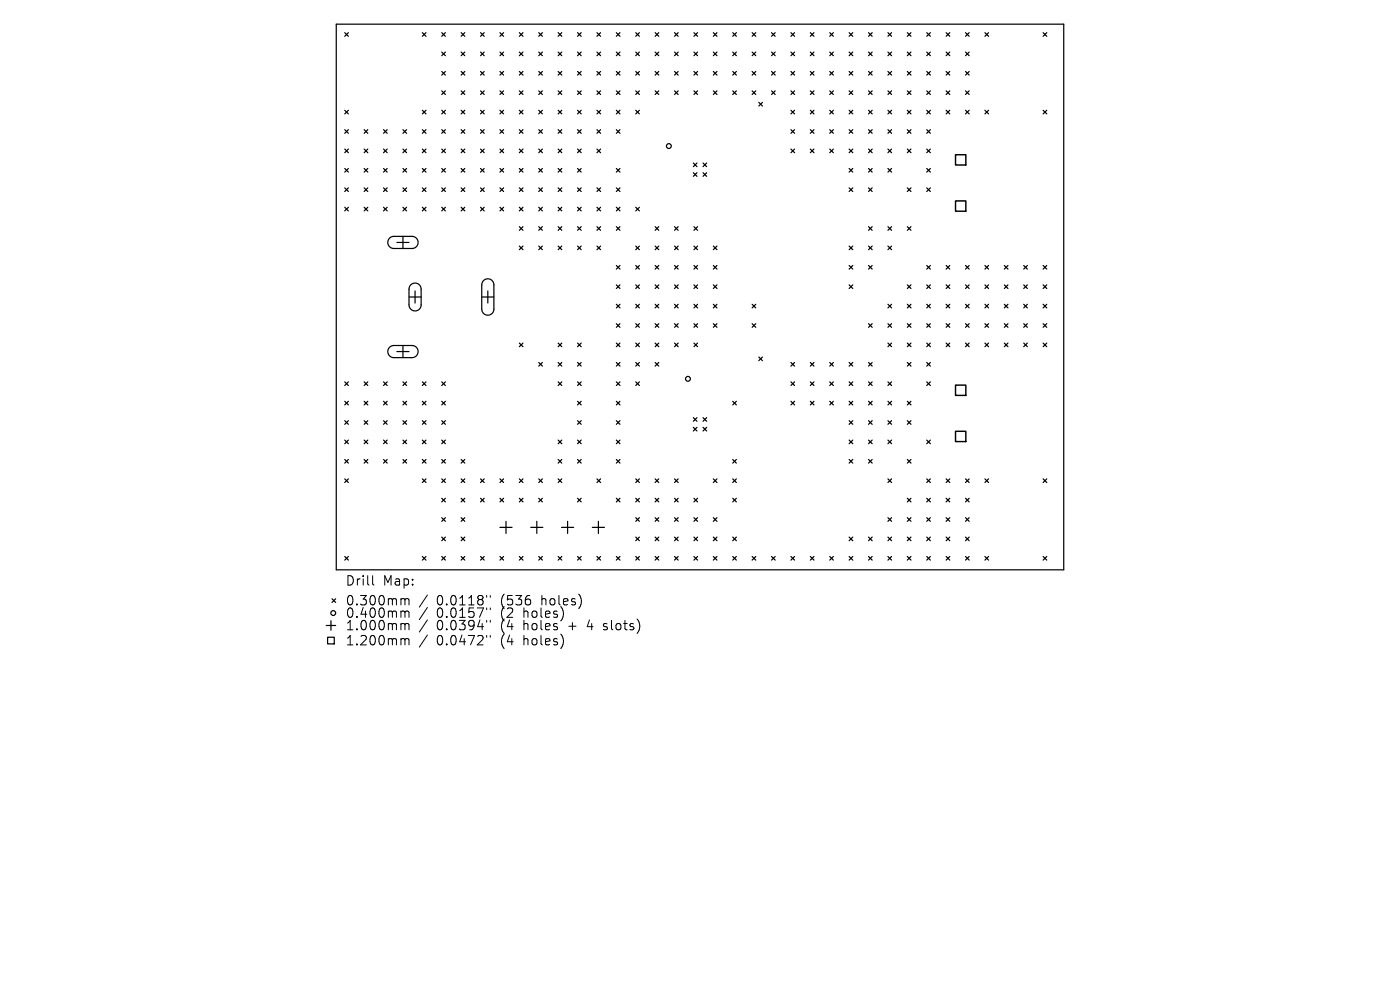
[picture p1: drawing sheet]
<svg xmlns="http://www.w3.org/2000/svg" width="297mm" height="210mm" viewBox="0 0 297 210" stroke-linecap="round" stroke-linejoin="round" font-family="sans-serif">
<defs><g id="words">
<g font-size="2.8">
<text x="73.2" y="124.5">Drill</text>
<text x="81.2" y="124.5">Map:</text>
<text x="73.2" y="128.7">0.300mm</text>
<text x="73.2" y="131.3">0.400mm</text>
<text x="92.7" y="128.7">0.0118&quot;</text>
<text x="92.7" y="131.3">0.0157&quot;</text>
<text x="106.4" y="128.7">(536</text>
<text x="106.4" y="131.3">(2</text>
<text x="111.3" y="131.3">holes)</text>
<text x="115.2" y="128.7">holes)</text>
<text x="73.2" y="134">1.000mm</text>
<text x="73.2" y="137.2">1.200mm</text>
<text x="92.7" y="134">0.0394&quot;</text>
<text x="92.7" y="137.2">0.0472&quot;</text>
<text x="106.4" y="134">(4</text>
<text x="106.4" y="137.2">(4</text>
<text x="111.3" y="134">holes</text>
<text x="111.3" y="137.2">holes)</text>
<text x="121.1" y="134">+</text>
<text x="125.3" y="134">4</text>
<text x="128.9" y="134">slots)</text>
</g>
</g></defs>
<g fill="none" stroke="#000" stroke-width=".26">
<path d="M71.3 5.1h154.4v115.8h-154.4zM73.1 6.9l.8 .8M73.9 6.9l-.8 .8M89.6 6.9l.8 .8M90.4 6.9l-.8 .8M93.7 11l.8 .8M93.7 6.9l.8 .8M93.7 15.2l.8 .7M93.7 19.3l.8 .7M94.5 6.9l-.8 .8M94.5 11l-.8 .8M94.5 15.2l-.8 .7"/>
<path d="M94.5 19.3l-.8 .7M97.8 15.2l.8 .7M97.8 11l.8 .8M97.8 19.3l.8 .7M97.8 6.9l.8 .8M98.6 6.9l-.8 .8M98.6 11l-.8 .8M98.6 15.2l-.8 .7M98.6 19.3l-.8 .7M101.9 19.3l.8 .7M101.9 15.2l.8 .7M101.9 11l.8 .8"/>
<path d="M101.9 6.9l.8 .8M102.7 6.9l-.8 .8M102.7 11l-.8 .8M102.7 15.2l-.8 .7M102.7 19.3l-.8 .7M106.1 19.3l.7 .7M106.1 15.2l.7 .7M106.1 11l.7 .8M106.1 6.9l.7 .8M106.8 6.9l-.7 .8M106.8 11l-.7 .8M106.8 15.2l-.7 .7"/>
<path d="M106.8 19.3l-.7 .7M110.2 19.3l.7 .7M110.2 6.9l.7 .8M110.2 11l.7 .8M110.2 15.2l.7 .7M110.9 6.9l-.7 .8M110.9 11l-.7 .8M110.9 19.3l-.7 .7M110.9 15.2l-.7 .7M114.3 11l.8 .8M114.3 15.2l.8 .7M114.3 19.3l.8 .7"/>
<path d="M114.3 6.9l.8 .8M115.1 6.9l-.8 .8M115.1 15.2l-.8 .7M115.1 19.3l-.8 .7M115.1 11l-.8 .8M118.4 15.2l.8 .7M118.4 19.3l.8 .7M118.4 11l.8 .8M118.4 6.9l.8 .8M119.2 11l-.8 .8M119.2 15.2l-.8 .7M119.2 19.3l-.8 .7"/>
<path d="M119.2 6.9l-.8 .8M122.5 19.3l.8 .7M122.5 15.2l.8 .7M122.5 11l.8 .8M122.5 6.9l.8 .8M123.3 11l-.8 .8M123.3 15.2l-.8 .7M123.3 19.3l-.8 .7M123.3 6.9l-.8 .8M126.6 19.3l.8 .7M126.6 15.2l.8 .7M126.6 11l.8 .8"/>
<path d="M126.6 6.9l.8 .8M127.4 6.9l-.8 .8M127.4 11l-.8 .8M127.4 15.2l-.8 .7M127.4 19.3l-.8 .7M130.8 6.9l.7 .8M130.8 11l.7 .8M130.8 15.2l.7 .7M130.8 19.3l.7 .7M131.5 6.9l-.7 .8M131.5 11l-.7 .8M131.5 15.2l-.7 .7"/>
<path d="M131.5 19.3l-.7 .7M134.9 11l.7 .8M134.9 15.2l.7 .7M134.9 19.3l.7 .7M134.9 6.9l.7 .8M135.6 6.9l-.7 .8M135.6 11l-.7 .8M135.6 15.2l-.7 .7M135.6 19.3l-.7 .7M139 15.2l.8 .7M139 19.3l.8 .7M139 11l.8 .8"/>
<path d="M139 6.9l.8 .8M139.8 6.9l-.8 .8M139.8 11l-.8 .8M139.8 15.2l-.8 .7M139.8 19.3l-.8 .7M143.1 19.3l.8 .7M143.1 15.2l.8 .7M143.1 11l.8 .8M143.1 6.9l.8 .8M143.9 19.3l-.8 .7M143.9 6.9l-.8 .8M143.9 11l-.8 .8"/>
<path d="M143.9 15.2l-.8 .7M147.2 19.3l.8 .7M147.2 15.2l.8 .7M147.2 11l.8 .8M147.2 6.9l.8 .8M148 19.3l-.8 .7M148 6.9l-.8 .8M148 11l-.8 .8M148 15.2l-.8 .7M151.3 11l.8 .8M151.3 6.9l.8 .8M151.3 15.2l.8 .7"/>
<path d="M151.3 19.3l.8 .7M152.1 15.2l-.8 .7M152.1 19.3l-.8 .7M152.1 6.9l-.8 .8M152.1 11l-.8 .8M155.4 15.2l.8 .7M155.4 11l.8 .8M155.4 19.3l.8 .7M155.4 6.9l.8 .8M156.2 11l-.8 .8M156.2 15.2l-.8 .7M156.2 19.3l-.8 .7"/>
<path d="M156.2 6.9l-.8 .8M159.6 19.3l.7 .7M159.6 15.2l.7 .7M159.6 11l.7 .8M159.6 6.9l.7 .8M160.3 6.9l-.7 .8M160.3 11l-.7 .8M160.3 15.2l-.7 .7M160.3 19.3l-.7 .7M163.7 19.3l.7 .7M163.7 15.2l.7 .7M163.7 11l.7 .8"/>
<path d="M163.7 6.9l.7 .8M164.4 6.9l-.7 .8M164.4 11l-.7 .8M164.4 15.2l-.7 .7M164.4 19.3l-.7 .7M167.8 19.3l.8 .7M167.8 15.2l.8 .7M167.8 6.9l.8 .8M167.8 11l.8 .8M168.6 6.9l-.8 .8M168.6 11l-.8 .8M168.6 15.2l-.8 .7"/>
<path d="M168.6 19.3l-.8 .7M171.9 11l.8 .8M171.9 15.2l.8 .7M171.9 6.9l.8 .8M171.9 19.3l.8 .7M172.7 6.9l-.8 .8M172.7 11l-.8 .8M172.7 15.2l-.8 .7M172.7 19.3l-.8 .7M176 15.2l.8 .7M176 19.3l.8 .7M176 11l.8 .8"/>
<path d="M176 6.9l.8 .8M176.8 6.9l-.8 .8M176.8 11l-.8 .8M176.8 15.2l-.8 .7M176.8 19.3l-.8 .7M180.1 19.3l.8 .7M180.1 15.2l.8 .7M180.1 11l.8 .8M180.1 6.9l.8 .8M180.9 19.3l-.8 .7M180.9 6.9l-.8 .8M180.9 11l-.8 .8"/>
<path d="M180.9 15.2l-.8 .7M184.3 19.3l.7 .7M184.3 15.2l.7 .7M184.3 11l.7 .8M184.3 6.9l.7 .8M185 15.2l-.7 .7M185 19.3l-.7 .7M185 6.9l-.7 .8M185 11l-.7 .8M188.4 19.3l.7 .7M188.4 15.2l.7 .7M188.4 6.9l.7 .8"/>
<path d="M188.4 11l.7 .8M189.1 19.3l-.7 .7M189.1 11l-.7 .8M189.1 15.2l-.7 .7M189.1 6.9l-.7 .8M192.5 11l.8 .8M192.5 15.2l.8 .7M192.5 6.9l.8 .8M192.5 19.3l.8 .7M193.3 15.2l-.8 .7M193.3 6.9l-.8 .8M193.3 11l-.8 .8"/>
<path d="M193.3 19.3l-.8 .7M196.6 15.2l.8 .7M196.6 19.3l.8 .7M196.6 11l.8 .8M196.6 6.9l.8 .8M197.4 11l-.8 .8M197.4 6.9l-.8 .8M197.4 15.2l-.8 .7M197.4 19.3l-.8 .7M200.7 19.3l.8 .7M200.7 15.2l.8 .7M200.7 11l.8 .8"/>
<path d="M200.7 6.9l.8 .8M201.5 6.9l-.8 .8M201.5 11l-.8 .8M201.5 15.2l-.8 .7M201.5 19.3l-.8 .7M204.8 19.3l.8 .7M204.8 15.2l.8 .7M204.8 11l.8 .8M204.8 6.9l.8 .8M205.6 6.9l-.8 .8M205.6 11l-.8 .8M205.6 15.2l-.8 .7"/>
<path d="M205.6 19.3l-.8 .7M208.9 6.9l.8 .8M209.7 6.9l-.8 .8M221.3 6.9l.8 .8M222.1 6.9l-.8 .8M73.1 23.4l.8 .8M73.1 27.5l.8 .8M73.1 31.6l.8 .8M73.1 35.7l.8 .8M73.1 39.9l.8 .7M73.9 23.4l-.8 .8M73.9 27.5l-.8 .8"/>
<path d="M73.9 31.6l-.8 .8M73.9 35.7l-.8 .8M73.9 39.9l-.8 .7M77.3 27.5l.7 .8M77.3 31.6l.7 .8M77.3 35.7l.7 .8M77.3 39.9l.7 .7M78 27.5l-.7 .8M78 31.6l-.7 .8M78 35.7l-.7 .8M78 39.9l-.7 .7M81.4 31.6l.7 .8"/>
<path d="M81.4 35.7l.7 .8M81.4 39.9l.7 .7M81.4 27.5l.7 .8M82.1 27.5l-.7 .8M82.1 31.6l-.7 .8M82.1 35.7l-.7 .8M82.1 39.9l-.7 .7M85.5 35.7l.8 .8M85.5 39.9l.8 .7M85.5 31.6l.8 .8M85.5 27.5l.8 .8M86.3 27.5l-.8 .8"/>
<path d="M86.3 31.6l-.8 .8M86.3 35.7l-.8 .8M86.3 39.9l-.8 .7M89.6 23.4l.8 .8M89.6 39.9l.8 .7M89.6 35.7l.8 .8M89.6 31.6l.8 .8M89.6 27.5l.8 .8M90.4 23.4l-.8 .8M90.4 27.5l-.8 .8M90.4 31.6l-.8 .8M90.4 35.7l-.8 .8"/>
<path d="M90.4 39.9l-.8 .7M93.7 39.9l.8 .7M93.7 35.7l.8 .8M93.7 23.4l.8 .8M93.7 27.5l.8 .8M93.7 31.6l.8 .8M94.5 23.4l-.8 .8M94.5 27.5l-.8 .8M94.5 31.6l-.8 .8M94.5 35.7l-.8 .8M94.5 39.9l-.8 .7M97.8 23.4l.8 .8"/>
<path d="M97.8 27.5l.8 .8M97.8 31.6l.8 .8M97.8 35.7l.8 .8M97.8 39.9l.8 .7M98.6 23.4l-.8 .8M98.6 31.6l-.8 .8M98.6 35.7l-.8 .8M98.6 39.9l-.8 .7M98.6 27.5l-.8 .8M101.9 23.4l.8 .8M101.9 27.5l.8 .8M101.9 31.6l.8 .8"/>
<path d="M101.9 35.7l.8 .8M101.9 39.9l.8 .7M102.7 27.5l-.8 .8M102.7 31.6l-.8 .8M102.7 35.7l-.8 .8M102.7 23.4l-.8 .8M102.7 39.9l-.8 .7M106.1 23.4l.7 .8M106.1 27.5l.7 .8M106.1 31.6l.7 .8M106.1 35.7l.7 .8M106.1 39.9l.7 .7"/>
<path d="M106.8 23.4l-.7 .8M106.8 27.5l-.7 .8M106.8 31.6l-.7 .8M106.8 35.7l-.7 .8M106.8 39.9l-.7 .7M110.2 27.5l.7 .8M110.2 23.4l.7 .8M110.2 31.6l.7 .8M110.2 35.7l.7 .8M110.2 39.9l.7 .7M110.9 23.4l-.7 .8M110.9 27.5l-.7 .8"/>
<path d="M110.9 31.6l-.7 .8M110.9 35.7l-.7 .8M110.9 39.9l-.7 .7M114.3 35.7l.8 .8M114.3 39.9l.8 .7M114.3 23.4l.8 .8M114.3 27.5l.8 .8M114.3 31.6l.8 .8M115.1 23.4l-.8 .8M115.1 27.5l-.8 .8M115.1 31.6l-.8 .8M115.1 35.7l-.8 .8"/>
<path d="M115.1 39.9l-.8 .7M118.4 23.4l.8 .8M118.4 27.5l.8 .8M118.4 31.6l.8 .8M118.4 35.7l.8 .8M118.4 39.9l.8 .7M119.2 39.9l-.8 .7M119.2 23.4l-.8 .8M119.2 27.5l-.8 .8M119.2 31.6l-.8 .8M119.2 35.7l-.8 .8M122.5 23.4l.8 .8"/>
<path d="M122.5 27.5l.8 .8M122.5 31.6l.8 .8M122.5 35.7l.8 .8M122.5 39.9l.8 .7M123.3 39.9l-.8 .7M123.3 23.4l-.8 .8M123.3 27.5l-.8 .8M123.3 31.6l-.8 .8M123.3 35.7l-.8 .8M126.6 23.4l.8 .8M126.6 27.5l.8 .8M126.6 31.6l.8 .8"/>
<path d="M126.6 39.9l.8 .7M127.4 39.9l-.8 .7M127.4 23.4l-.8 .8M127.4 27.5l-.8 .8M127.4 31.6l-.8 .8M130.8 27.5l.7 .8M130.8 35.7l.7 .8M130.8 23.4l.7 .8M130.8 39.9l.7 .7M131.5 35.7l-.7 .8M131.5 39.9l-.7 .7M131.5 23.4l-.7 .8"/>
<path d="M131.5 27.5l-.7 .8M134.9 23.4l.7 .8M135.6 23.4l-.7 .8M147.1 34.6l.8 .8M147.1 36.6l.8 .8M147.9 34.6l-.8 .8M147.9 36.6l-.8 .8M149.1 36.6l.8 .8M149.1 34.6l.8 .8M149.9 34.6l-.8 .8M149.9 36.6l-.8 .8M161 21.7l.7 .8"/>
<path d="M161.7 21.7l-.7 .8M167.8 27.5l.8 .8M167.8 23.4l.8 .8M167.8 31.6l.8 .8M168.6 27.5l-.8 .8M168.6 31.6l-.8 .8M168.6 23.4l-.8 .8M171.9 31.6l.8 .8M171.9 27.5l.8 .8M171.9 23.4l.8 .8M172.7 27.5l-.8 .8M172.7 31.6l-.8 .8"/>
<path d="M172.7 23.4l-.8 .8M176 23.4l.8 .8M176 27.5l.8 .8M176 31.6l.8 .8M176.8 31.6l-.8 .8M176.8 23.4l-.8 .8M176.8 27.5l-.8 .8M180.1 23.4l.8 .8M180.1 27.5l.8 .8M180.1 31.6l.8 .8M180.1 35.7l.8 .8M180.1 39.9l.8 .7"/>
<path d="M180.9 27.5l-.8 .8M180.9 23.4l-.8 .8M180.9 31.6l-.8 .8M180.9 35.7l-.8 .8M180.9 39.9l-.8 .7M184.3 23.4l.7 .8M184.3 27.5l.7 .8M184.3 31.6l.7 .8M184.3 35.7l.7 .8M184.3 39.9l.7 .7M185 23.4l-.7 .8M185 27.5l-.7 .8"/>
<path d="M185 31.6l-.7 .8M185 35.7l-.7 .8M185 39.9l-.7 .7M188.4 27.5l.7 .8M188.4 31.6l.7 .8M188.4 23.4l.7 .8M188.4 35.7l.7 .8M189.1 23.4l-.7 .8M189.1 27.5l-.7 .8M189.1 31.6l-.7 .8M189.1 35.7l-.7 .8M192.5 31.6l.8 .8"/>
<path d="M192.5 39.9l.8 .7M192.5 23.4l.8 .8M192.5 27.5l.8 .8M193.3 39.9l-.8 .7M193.3 23.4l-.8 .8M193.3 27.5l-.8 .8M193.3 31.6l-.8 .8M196.6 23.4l.8 .8M196.6 27.5l.8 .8M196.6 31.6l.8 .8M196.6 35.7l.8 .8M196.6 39.9l.8 .7"/>
<path d="M197.4 35.7l-.8 .8M197.4 39.9l-.8 .7M197.4 23.4l-.8 .8M197.4 27.5l-.8 .8M197.4 31.6l-.8 .8M200.7 23.4l.8 .8M201.5 23.4l-.8 .8M204.8 23.4l.8 .8M205.6 23.4l-.8 .8M208.9 23.4l.8 .8M209.7 23.4l-.8 .8M221.3 23.4l.8 .8"/>
<path d="M222.1 23.4l-.8 .8M73.1 44l.8 .7M73.9 44l-.8 .7M77.3 44l.7 .7M78 44l-.7 .7M81.4 44l.7 .7M82.1 44l-.7 .7M82.6 50.5l.8-.4h4a1.29 1.29 0 0 1 1.3 1.3 1.29 1.29 0 0 1-1.3 1.3h-3.8a1.29 1.29 0 0 1-1.2-.8 1.29 1.29 0 0 1 .2-1.4zM84.2 51.4h2.6M85.5 44l.8 .7M85.5 50.1v2.6M86.3 44l-.8 .7"/>
<path d="M89.6 44l.8 .7M90.4 44l-.8 .7M93.7 44l.8 .7M94.5 44l-.8 .7M97.8 44l.8 .7M98.6 44l-.8 .7M101.9 44l.8 .7M102.6 59.5a1.29 1.29 0 0 1 1.4-.3 1.29 1.29 0 0 1 .8 1.2v5.2a1.29 1.29 0 0 1-1.3 1.3 1.29 1.29 0 0 1-1.3-1.3v-5.3zM102.7 44l-.8 .7M106.1 44l.7 .7M106.8 44l-.7 .7M110.2 44l.7 .7"/>
<path d="M110.2 48.1l.7 .8M110.2 52.2l.7 .8M110.9 48.1l-.7 .8M110.9 52.2l-.7 .8M110.9 44l-.7 .7M114.3 44l.8 .7M114.3 48.1l.8 .8M114.3 52.2l.8 .8M115.1 44l-.8 .7M115.1 48.1l-.8 .8M115.1 52.2l-.8 .8M118.4 52.2l.8 .8"/>
<path d="M118.4 44l.8 .7M118.4 48.1l.8 .8M119.2 44l-.8 .7M119.2 48.1l-.8 .8M119.2 52.2l-.8 .8M122.5 44l.8 .7M122.5 48.1l.8 .8M122.5 52.2l.8 .8M123.3 44l-.8 .7M123.3 48.1l-.8 .8M123.3 52.2l-.8 .8M126.6 44l.8 .7"/>
<path d="M126.6 48.1l.8 .8M126.6 52.2l.8 .8M127.4 44l-.8 .7M127.4 48.1l-.8 .8M127.4 52.2l-.8 .8M130.8 44l.7 .7M130.8 48.1l.7 .8M130.8 56.3l.7 .8M131.5 44l-.7 .7M131.5 48.1l-.7 .8M131.5 56.3l-.7 .8M134.9 44l.7 .7"/>
<path d="M134.9 52.2l.7 .8M134.9 56.3l.7 .8M135.6 56.3l-.7 .8M135.6 44l-.7 .7M135.6 52.2l-.7 .8M139 56.3l.8 .8M139 48.1l.8 .8M139 52.2l.8 .8M139.8 52.2l-.8 .8M139.8 56.3l-.8 .8M139.8 48.1l-.8 .8M143.1 52.2l.8 .8"/>
<path d="M143.1 56.3l.8 .8M143.1 48.1l.8 .8M143.9 48.1l-.8 .8M143.9 52.2l-.8 .8M143.9 56.3l-.8 .8M147.2 56.3l.8 .8M147.2 52.2l.8 .8M147.2 48.1l.8 .8M148 48.1l-.8 .8M148 52.2l-.8 .8M148 56.3l-.8 .8M151.3 56.3l.8 .8"/>
<path d="M151.3 52.2l.8 .8M152.1 56.3l-.8 .8M152.1 52.2l-.8 .8M180.1 52.2l.8 .8M180.1 56.3l.8 .8M180.9 52.2l-.8 .8M180.9 56.3l-.8 .8M184.3 56.3l.7 .8M184.3 48.1l.7 .8M184.3 52.2l.7 .8M185 48.1l-.7 .8M185 52.2l-.7 .8"/>
<path d="M185 56.3l-.7 .8M188.4 48.1l.7 .8M188.4 52.2l.7 .8M189.1 48.1l-.7 .8M189.1 52.2l-.7 .8M192.5 48.1l.8 .8M193.3 48.1l-.8 .8M196.6 56.3l.8 .8M197.4 56.3l-.8 .8M200.7 56.3l.8 .8M201.5 56.3l-.8 .8M204.8 56.3l.8 .8"/>
<path d="M205.6 56.3l-.8 .8M208.9 56.3l.8 .8M209.7 56.3l-.8 .8M213.1 56.3l.7 .8M213.8 56.3l-.7 .8M217.2 56.3l.7 .8M217.9 56.3l-.7 .8M221.3 56.3l.8 .8M222.1 56.3l-.8 .8M82.6 73.7l.8-.4h4a1.29 1.29 0 0 1 1.3 1.3 1.29 1.29 0 0 1-1.3 1.3h-3.8a1.29 1.29 0 0 1-1.2-.8 1.29 1.29 0 0 1 .2-1.4zM84.2 74.6h2.6M85.5 73.3v2.6"/>
<path d="M86.8 63h2.5M87.1 60.4a1.29 1.29 0 0 1 1.4-.3 1.29 1.29 0 0 1 .8 1.2v3.4a1.29 1.29 0 0 1-1.2 1.3 1.29 1.29 0 0 1-1.3-1.3v-3.5zM88.1 61.7v2.6M102.2 63h2.6M103.5 61.7v2.6M110.2 72.8l.7 .7M110.9 72.8l-.7 .7M114.3 76.9l.8 .8M115.1 76.9l-.8 .8M118.4 72.8l.8 .7M118.4 76.9l.8 .8M119.2 72.8l-.8 .7"/>
<path d="M119.2 76.9l-.8 .8M122.5 76.9l.8 .8M122.5 72.8l.8 .7M123.3 72.8l-.8 .7M123.3 76.9l-.8 .8M130.8 60.4l.7 .8M130.8 64.5l.7 .8M130.8 68.7l.7 .7M130.8 72.8l.7 .7M130.8 76.9l.7 .8M131.5 60.4l-.7 .8M131.5 76.9l-.7 .8"/>
<path d="M131.5 64.5l-.7 .8M131.5 68.7l-.7 .7M131.5 72.8l-.7 .7M134.9 60.4l.7 .8M134.9 64.5l.7 .8M134.9 68.7l.7 .7M134.9 72.8l.7 .7M134.9 76.9l.7 .8M135.6 72.8l-.7 .7M135.6 60.4l-.7 .8M135.6 64.5l-.7 .8M135.6 68.7l-.7 .7"/>
<path d="M135.6 76.9l-.7 .8M139 60.4l.8 .8M139 64.5l.8 .8M139 68.7l.8 .7M139 72.8l.8 .7M139 76.9l.8 .8M139.8 68.7l-.8 .7M139.8 60.4l-.8 .8M139.8 64.5l-.8 .8M139.8 72.8l-.8 .7M139.8 76.9l-.8 .8M143.1 72.8l.8 .7"/>
<path d="M143.1 60.4l.8 .8M143.1 64.5l.8 .8M143.1 68.7l.8 .7M143.9 64.5l-.8 .8M143.9 60.4l-.8 .8M143.9 68.7l-.8 .7M143.9 72.8l-.8 .7M147.2 60.4l.8 .8M147.2 64.5l.8 .8M147.2 68.7l.8 .7M147.2 72.8l.8 .7M148 60.4l-.8 .8"/>
<path d="M148 64.5l-.8 .8M148 68.7l-.8 .7M148 72.8l-.8 .7M151.3 60.4l.8 .8M151.3 64.5l.8 .8M151.3 68.7l.8 .7M152.1 60.4l-.8 .8M152.1 64.5l-.8 .8M152.1 68.7l-.8 .7M159.6 68.7l.7 .7M159.6 64.5l.7 .8M160.3 64.5l-.7 .8"/>
<path d="M160.3 68.7l-.7 .7M161 75.7l.7 .8M161.7 75.7l-.7 .8M167.8 76.9l.8 .8M168.6 76.9l-.8 .8M171.9 76.9l.8 .8M172.7 76.9l-.8 .8M176 76.9l.8 .8M176.8 76.9l-.8 .8M180.1 60.4l.8 .8M180.1 76.9l.8 .8M180.9 60.4l-.8 .8"/>
<path d="M180.9 76.9l-.8 .8M184.3 68.7l.7 .7M184.3 76.9l.7 .8M185 76.9l-.7 .8M185 68.7l-.7 .7M188.4 64.5l.7 .8M188.4 72.8l.7 .7M188.4 68.7l.7 .7M189.1 68.7l-.7 .7M189.1 72.8l-.7 .7M189.1 64.5l-.7 .8M192.5 64.5l.8 .8"/>
<path d="M192.5 68.7l.8 .7M192.5 60.4l.8 .8M192.5 76.9l.8 .8M192.5 72.8l.8 .7M193.3 64.5l-.8 .8M193.3 68.7l-.8 .7M193.3 72.8l-.8 .7M193.3 76.9l-.8 .8M193.3 60.4l-.8 .8M196.6 68.7l.8 .7M196.6 72.8l.8 .7M196.6 60.4l.8 .8"/>
<path d="M196.6 64.5l.8 .8M196.6 76.9l.8 .8M197.4 64.5l-.8 .8M197.4 68.7l-.8 .7M197.4 72.8l-.8 .7M197.4 76.9l-.8 .8M197.4 60.4l-.8 .8M200.7 72.8l.8 .7M200.7 64.5l.8 .8M200.7 68.7l.8 .7M200.7 60.4l.8 .8M201.5 60.4l-.8 .8"/>
<path d="M201.5 64.5l-.8 .8M201.5 68.7l-.8 .7M201.5 72.8l-.8 .7M204.8 60.4l.8 .8M204.8 64.5l.8 .8M204.8 68.7l.8 .7M204.8 72.8l.8 .7M205.6 60.4l-.8 .8M205.6 64.5l-.8 .8M205.6 68.7l-.8 .7M205.6 72.8l-.8 .7M208.9 64.5l.8 .8"/>
<path d="M208.9 68.7l.8 .7M208.9 60.4l.8 .8M208.9 72.8l.8 .7M209.7 60.4l-.8 .8M209.7 64.5l-.8 .8M209.7 68.7l-.8 .7M209.7 72.8l-.8 .7M213.1 68.7l.7 .7M213.1 72.8l.7 .7M213.1 64.5l.7 .8M213.1 60.4l.7 .8M213.8 60.4l-.7 .8"/>
<path d="M213.8 64.5l-.7 .8M213.8 68.7l-.7 .7M213.8 72.8l-.7 .7M217.2 60.4l.7 .8M217.2 72.8l.7 .7M217.2 68.7l.7 .7M217.2 64.5l.7 .8M217.9 60.4l-.7 .8M217.9 72.8l-.7 .7M217.9 64.5l-.7 .8M217.9 68.7l-.7 .7M221.3 64.5l.8 .8"/>
<path d="M221.3 72.8l.8 .7M221.3 68.7l.8 .7M221.3 60.4l.8 .8M222.1 72.8l-.8 .7M222.1 60.4l-.8 .8M222.1 64.5l-.8 .8M222.1 68.7l-.8 .7M73.1 81l.8 .8M73.1 85.1l.8 .8M73.1 89.2l.8 .8M73.1 93.4l.8 .7M73.1 97.5l.8 .7"/>
<path d="M73.9 81l-.8 .8M73.9 85.1l-.8 .8M73.9 89.2l-.8 .8M73.9 93.4l-.8 .7M73.9 97.5l-.8 .7M77.3 85.1l.7 .8M77.3 89.2l.7 .8M77.3 93.4l.7 .7M77.3 97.5l.7 .7M77.3 81l.7 .8M78 81l-.7 .8M78 85.1l-.7 .8"/>
<path d="M78 89.2l-.7 .8M78 93.4l-.7 .7M78 97.5l-.7 .7M81.4 89.2l.7 .8M81.4 93.4l.7 .7M81.4 97.5l.7 .7M81.4 85.1l.7 .8M81.4 81l.7 .8M82.1 81l-.7 .8M82.1 85.1l-.7 .8M82.1 89.2l-.7 .8M82.1 93.4l-.7 .7"/>
<path d="M82.1 97.5l-.7 .7M85.5 93.4l.8 .7M85.5 97.5l.8 .7M85.5 89.2l.8 .8M85.5 85.1l.8 .8M85.5 81l.8 .8M86.3 81l-.8 .8M86.3 85.1l-.8 .8M86.3 89.2l-.8 .8M86.3 93.4l-.8 .7M86.3 97.5l-.8 .7M89.6 97.5l.8 .7"/>
<path d="M89.6 93.4l.8 .7M89.6 81l.8 .8M89.6 85.1l.8 .8M89.6 89.2l.8 .8M90.4 81l-.8 .8M90.4 85.1l-.8 .8M90.4 89.2l-.8 .8M90.4 93.4l-.8 .7M90.4 97.5l-.8 .7M93.7 85.1l.8 .8M93.7 89.2l.8 .8M93.7 93.4l.8 .7"/>
<path d="M93.7 81l.8 .8M93.7 97.5l.8 .7M94.5 81l-.8 .8M94.5 97.5l-.8 .7M94.5 85.1l-.8 .8M94.5 93.4l-.8 .7M94.5 89.2l-.8 .8M97.8 97.5l.8 .7M98.6 97.5l-.8 .7M118.4 81l.8 .8M118.4 93.4l.8 .7M118.4 97.5l.8 .7"/>
<path d="M119.2 81l-.8 .8M119.2 93.4l-.8 .7M119.2 97.5l-.8 .7M122.5 85.1l.8 .8M122.5 81l.8 .8M122.5 97.5l.8 .7M122.5 89.2l.8 .8M122.5 93.4l.8 .7M123.3 85.1l-.8 .8M123.3 81l-.8 .8M123.3 89.2l-.8 .8M123.3 97.5l-.8 .7"/>
<path d="M123.3 93.4l-.8 .7M130.8 81l.7 .8M130.8 85.1l.7 .8M130.8 89.2l.7 .8M130.8 93.4l.7 .7M130.8 97.5l.7 .7M131.5 81l-.7 .8M131.5 89.2l-.7 .8M131.5 93.4l-.7 .7M131.5 97.5l-.7 .7M131.5 85.1l-.7 .8M134.9 81l.7 .8"/>
<path d="M135.6 81l-.7 .8M147.1 88.6l.8 .8M147.1 90.7l.8 .7M147.9 88.6l-.8 .8M147.9 90.7l-.8 .7M149.1 90.7l.8 .7M149.1 88.6l.8 .8M149.9 88.6l-.8 .8M149.9 90.7l-.8 .7M155.4 85.1l.8 .8M155.4 97.5l.8 .7M156.2 85.1l-.8 .8"/>
<path d="M156.2 97.5l-.8 .7M167.8 81l.8 .8M167.8 85.1l.8 .8M168.6 81l-.8 .8M168.6 85.1l-.8 .8M171.9 81l.8 .8M171.9 85.1l.8 .8M172.7 85.1l-.8 .8M172.7 81l-.8 .8M176 85.1l.8 .8M176 81l.8 .8M176.8 81l-.8 .8"/>
<path d="M176.8 85.1l-.8 .8M180.1 89.2l.8 .8M180.1 93.4l.8 .7M180.1 97.5l.8 .7M180.1 85.1l.8 .8M180.1 81l.8 .8M180.9 81l-.8 .8M180.9 85.1l-.8 .8M180.9 89.2l-.8 .8M180.9 93.4l-.8 .7M180.9 97.5l-.8 .7M184.3 93.4l.7 .7"/>
<path d="M184.3 97.5l.7 .7M184.3 89.2l.7 .8M184.3 85.1l.7 .8M184.3 81l.7 .8M185 81l-.7 .8M185 85.1l-.7 .8M185 89.2l-.7 .8M185 93.4l-.7 .7M185 97.5l-.7 .7M188.4 93.4l.7 .7M188.4 81l.7 .8M188.4 85.1l.7 .8"/>
<path d="M188.4 89.2l.7 .8M189.1 81l-.7 .8M189.1 85.1l-.7 .8M189.1 89.2l-.7 .8M189.1 93.4l-.7 .7M192.5 85.1l.8 .8M192.5 89.2l.8 .8M192.5 97.5l.8 .7M193.3 85.1l-.8 .8M193.3 97.5l-.8 .7M193.3 89.2l-.8 .8M196.6 81l.8 .8"/>
<path d="M196.6 93.4l.8 .7M197.4 81l-.8 .8M197.4 93.4l-.8 .7M73.1 101.6l.8 .8M73.1 118l.8 .8M73.9 101.6l-.8 .8M73.9 118l-.8 .8M89.6 101.6l.8 .8M89.6 118l.8 .8M90.4 101.6l-.8 .8M90.4 118l-.8 .8M93.7 109.8l.8 .8"/>
<path d="M93.7 113.9l.8 .8M93.7 118l.8 .8M93.7 101.6l.8 .8M93.7 105.7l.8 .8M94.5 113.9l-.8 .8M94.5 101.6l-.8 .8M94.5 105.7l-.8 .8M94.5 109.8l-.8 .8M94.5 118l-.8 .8M97.8 101.6l.8 .8M97.8 105.7l.8 .8M97.8 109.8l.8 .8"/>
<path d="M97.8 113.9l.8 .8M97.8 118l.8 .8M98.6 109.8l-.8 .8M98.6 101.6l-.8 .8M98.6 105.7l-.8 .8M98.6 113.9l-.8 .8M98.6 118l-.8 .8M101.9 101.6l.8 .8M101.9 105.7l.8 .8M101.9 118l.8 .8M102.7 105.7l-.8 .8M102.7 101.6l-.8 .8"/>
<path d="M102.7 118l-.8 .8M106.1 101.6l.7 .8M106.1 105.7l.7 .8M106.1 118l.7 .8M106.1 111.9h2.5M106.8 101.6l-.7 .8M106.8 105.7l-.7 .8M106.8 118l-.7 .8M107.3 110.6v2.6M110.2 101.6l.7 .8M110.2 105.7l.7 .8M110.2 118l.7 .8"/>
<path d="M110.9 101.6l-.7 .8M110.9 105.7l-.7 .8M110.9 118l-.7 .8M112.6 111.9h2.6M113.9 110.6v2.6M114.3 118l.8 .8M114.3 101.6l.8 .8M114.3 105.7l.8 .8M115.1 101.6l-.8 .8M115.1 105.7l-.8 .8M115.1 118l-.8 .8M118.4 101.6l.8 .8"/>
<path d="M118.4 118l.8 .8M119.1 111.9h2.6M119.2 101.6l-.8 .8M119.2 118l-.8 .8M120.4 110.6v2.6M122.5 105.7l.8 .8M122.5 118l.8 .8M123.3 105.7l-.8 .8M123.3 118l-.8 .8M125.7 111.9h2.5M126.6 118l.8 .8M126.6 101.6l.8 .8"/>
<path d="M126.9 110.6v2.6M127.4 101.6l-.8 .8M127.4 118l-.8 .8M130.8 118l.7 .8M130.8 105.7l.7 .8M131.5 105.7l-.7 .8M131.5 118l-.7 .8M134.9 113.9l.7 .8M134.9 118l.7 .8M134.9 101.6l.7 .8M134.9 105.7l.7 .8M134.9 109.8l.7 .8"/>
<path d="M135.6 101.6l-.7 .8M135.6 105.7l-.7 .8M135.6 109.8l-.7 .8M135.6 113.9l-.7 .8M135.6 118l-.7 .8M139 101.6l.8 .8M139 105.7l.8 .8M139 109.8l.8 .8M139 113.9l.8 .8M139 118l.8 .8M139.8 101.6l-.8 .8M139.8 105.7l-.8 .8"/>
<path d="M139.8 109.8l-.8 .8M139.8 113.9l-.8 .8M139.8 118l-.8 .8M143.1 101.6l.8 .8M143.1 105.7l.8 .8M143.1 109.8l.8 .8M143.1 113.9l.8 .8M143.1 118l.8 .8M143.9 101.6l-.8 .8M143.9 109.8l-.8 .8M143.9 113.9l-.8 .8M143.9 105.7l-.8 .8"/>
<path d="M143.9 118l-.8 .8M147.2 105.7l.8 .8M147.2 109.8l.8 .8M147.2 113.9l.8 .8M147.2 118l.8 .8M148 105.7l-.8 .8M148 109.8l-.8 .8M148 113.9l-.8 .8M148 118l-.8 .8M151.3 101.6l.8 .8M151.3 109.8l.8 .8M151.3 113.9l.8 .8"/>
<path d="M151.3 118l.8 .8M152.1 101.6l-.8 .8M152.1 109.8l-.8 .8M152.1 113.9l-.8 .8M152.1 118l-.8 .8M155.4 118l.8 .8M155.4 101.6l.8 .8M155.4 105.7l.8 .8M155.4 113.9l.8 .8M156.2 101.6l-.8 .8M156.2 105.7l-.8 .8M156.2 113.9l-.8 .8"/>
<path d="M156.2 118l-.8 .8M159.6 118l.7 .8M160.3 118l-.7 .8M163.7 118l.7 .8M164.4 118l-.7 .8M167.8 118l.8 .8M168.6 118l-.8 .8M171.9 118l.8 .8M172.7 118l-.8 .8M176 118l.8 .8M176.8 118l-.8 .8M180.1 113.9l.8 .8"/>
<path d="M180.1 118l.8 .8M180.9 113.9l-.8 .8M180.9 118l-.8 .8M184.3 118l.7 .8M184.3 113.9l.7 .8M185 113.9l-.7 .8M185 118l-.7 .8M188.4 101.6l.7 .8M188.4 118l.7 .8M188.4 109.8l.7 .8M188.4 113.9l.7 .8M189.1 101.6l-.7 .8"/>
<path d="M189.1 109.8l-.7 .8M189.1 113.9l-.7 .8M189.1 118l-.7 .8M192.5 109.8l.8 .8M192.5 113.9l.8 .8M192.5 118l.8 .8M192.5 105.7l.8 .8M193.3 105.7l-.8 .8M193.3 109.8l-.8 .8M193.3 113.9l-.8 .8M193.3 118l-.8 .8M196.6 101.6l.8 .8"/>
<path d="M196.6 109.8l.8 .8M196.6 105.7l.8 .8M196.6 113.9l.8 .8M196.6 118l.8 .8M197.4 101.6l-.8 .8M197.4 105.7l-.8 .8M197.4 109.8l-.8 .8M197.4 113.9l-.8 .8M197.4 118l-.8 .8M200.7 101.6l.8 .8M200.7 105.7l.8 .8M200.7 113.9l.8 .8"/>
<path d="M200.7 109.8l.8 .8M200.7 118l.8 .8M201.5 101.6l-.8 .8M201.5 105.7l-.8 .8M201.5 109.8l-.8 .8M201.5 113.9l-.8 .8M201.5 118l-.8 .8M204.8 101.6l.8 .8M204.8 105.7l.8 .8M204.8 109.8l.8 .8M204.8 118l.8 .8M204.8 113.9l.8 .8"/>
<path d="M205.6 101.6l-.8 .8M205.6 105.7l-.8 .8M205.6 109.8l-.8 .8M205.6 113.9l-.8 .8M205.6 118l-.8 .8M208.9 101.6l.8 .8M208.9 118l.8 .8M209.7 101.6l-.8 .8M209.7 118l-.8 .8M221.3 101.6l.8 .8M221.3 118l.8 .8M222.1 101.6l-.8 .8"/>
<path d="M222.1 118l-.8 .8M69.2 132.7h2M69.5 135.2h1.4v1.4h-1.4zM70.2 131.7v2M70.4 127l.8 .8M71.2 127l-.8 .8"/>
<circle cx="141.9" cy="31" r=".51"/>
<circle cx="145.9" cy="80.4" r=".51"/>
<circle cx="70.7" cy="130" r=".51"/>
</g>
<path d="M202.7 32.8h2.2v2.2h-2.2zM202.7 42.6h2.2v2.2h-2.2zM202.7 81.7h2.2v2.2h-2.2zM202.7 91.5h2.2v2.2h-2.2z" fill="none" stroke="#000" stroke-width=".31"/>
<g fill="none" stroke="#000" stroke-width=".21">
<path d="M79.1 122.1v1.7l.2 .3M85.3 127l.5 .1 .1 .2M85.3 129.6l.5 .1 .1 .2M85.3 132.3l.5 .1 .1 .2M85.3 135.5l.5 .1 .1 .2M85.9 127.3l.3-.3 .5 .1 .1 1.2M85.9 127.3v1M85.9 129.9v1.1M85.9 132.6v1M85.9 135.8v1M85.9 129.9l.3-.3 .5 .1 .1 1.3M85.9 132.6l.3-.3 .5 .1 .1 1.2"/>
<path d="M85.9 135.8l.3-.3 .5 .1 .1 1.2M90.7 126.2l-1.7 2.6M90.7 128.9l-1.7 2.5M90.7 131.5l-1.7 2.6M90.7 134.7l-1.7 2.6M103.2 126.3v.4M103.2 129v.3M103.2 131.6v.4M103.2 134.8v.4M104 126.3v.4M104 129v.3M104 131.6v.4"/>
<path d="M104 134.8v.4M128 133.5l.2 .1M128.1 132.4v.4"/>
</g>
<use href="#words"/>
</svg>
